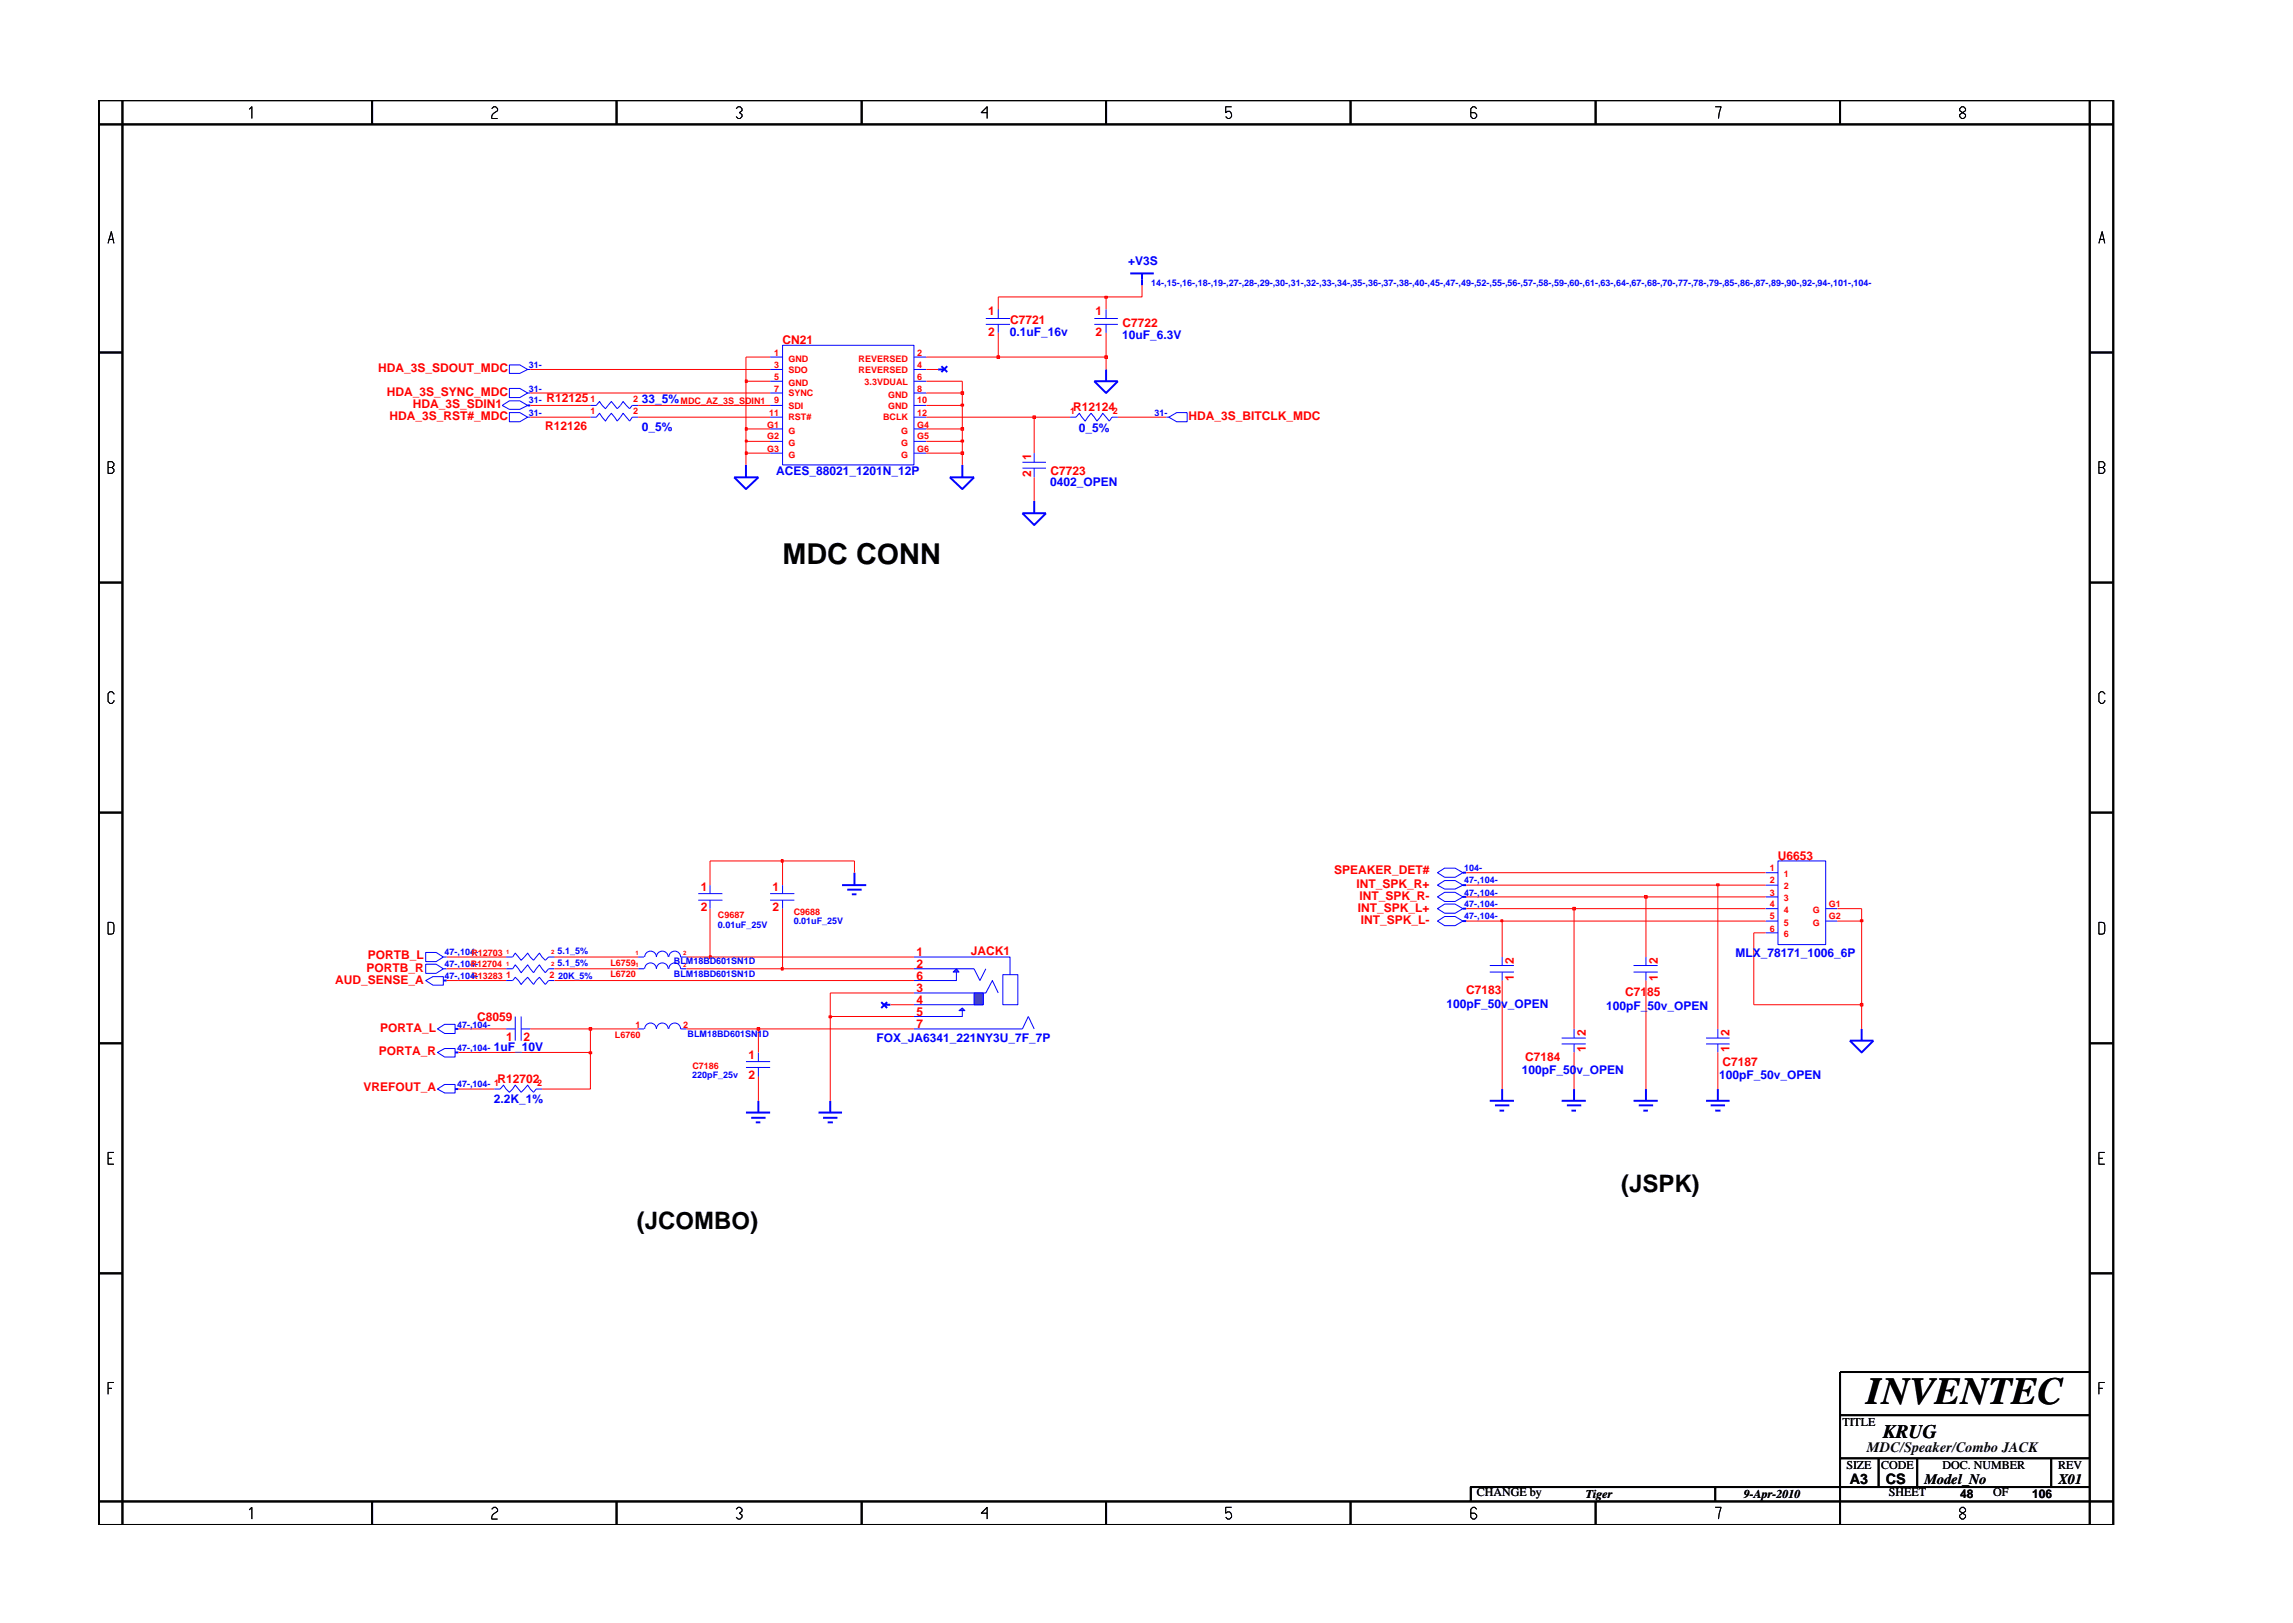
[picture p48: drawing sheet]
<svg xmlns="http://www.w3.org/2000/svg" width="297mm" height="210mm" viewBox="0 0 297 210" stroke-linecap="round" stroke-linejoin="round" font-family="sans-serif">
<defs><g id="words">
<text font-size="5" x="241.8" y="181.9">INVENTEC</text>
<text font-size="3.7" x="101.4" y="73">MDC CONN</text>
<g font-size="3.1">
<text x="210" y="154.4">(JSPK)</text>
<text x="82.5" y="159.2">(JCOMBO)</text>
</g>
<text font-size="2.5" x="244" y="186.3">KRUG</text>
<g font-size="1.9">
<text x="241.8" y="188.2">MDC/Speaker/Combo JACK</text>
<text x="239.6" y="192.2">A3</text>
<text x="244.3" y="192.3">CS</text>
<text x="249.3" y="192.2">Model_No</text>
<text x="266.6" y="192.2">X01</text>
</g>
<g font-size="1.6" fill="#00f">
<text x="146.1" y="34.3">+V3S</text>
<text x="130.8" y="43.6">0.1uF_16v</text>
<text x="145.4" y="44">10uF_6.3V</text>
<text x="83.1" y="52.3">33_5%</text>
<text x="83.1" y="55.8">0_5%</text>
<text x="139.8" y="56">0_5%</text>
<text x="100.5" y="61.6">ACES_88021_1201N_12P</text>
<text x="136" y="63">0402_OPEN</text>
<text x="224.8" y="124">MLX_78171_1006_6P</text>
<text x="187.4" y="130.5">100pF_50v_OPEN</text>
<text x="208.1" y="130.8">100pF_50v_OPEN</text>
<text x="64" y="136.2">1uF_10V</text>
<text x="113.5" y="135">FOX_JA6341_221NY3U_7F_7P</text>
<text x="64" y="142.9">2.2K_1%</text>
<text x="197.1" y="139.2">100pF_50v_OPEN</text>
<text x="222.7" y="139.8">100pF_50v_OPEN</text>
</g>
<g font-size="1.6" fill="#f00">
<text x="128" y="40.8">1</text>
<text x="130.8" y="42">C7721</text>
<text x="141.9" y="40.8">1</text>
<text x="101.4" y="44.6">CN21</text>
<text x="128" y="43.5">2</text>
<text x="141.9" y="43.5">2</text>
<text x="145.4" y="42.4">C7722</text>
<text x="49" y="48.2">HDA_3S_SDOUT_MDC</text>
<text x="50.1" y="51.3">HDA_3S_SYNC_MDC</text>
<text x="53.5" y="52.8">HDA_3S_SDIN1</text>
<text x="70.8" y="52.1">R12125</text>
<text x="139" y="53.3">R12124</text>
<text x="50.4" y="54.4">HDA_3S_RST#_MDC</text>
<text x="70.6" y="55.7">R12126</text>
<text x="133.6" y="59.6" transform="rotate(-90 133.6 59.6)">1</text>
<text x="154" y="54.4">HDA_3S_BITCLK_MDC</text>
<text x="133.6" y="61.8" transform="rotate(-90 133.6 61.8)">2</text>
<text x="136.1" y="61.5">C7723</text>
<text x="172.8" y="113.3">SPEAKER_DET#</text>
<text x="230.3" y="111.4">U6653</text>
<text x="90.8" y="115.4">1</text>
<text x="90.8" y="118.1">2</text>
<text x="100.1" y="115.4">1</text>
<text x="100.1" y="118.1">2</text>
<text x="175.7" y="115.1">INT_SPK_R+</text>
<text x="175.9" y="118.2">INT_SPK_L+</text>
<text x="176.1" y="116.6">INT_SPK_R-</text>
<text x="176.3" y="119.7">INT_SPK_L-</text>
<text x="47.5" y="125.9">PORTB_R</text>
<text x="47.6" y="124.3">PORTB_L</text>
<text x="118.7" y="123.9">1</text>
<text x="118.7" y="125.4">2</text>
<text x="125.7" y="123.7">JACK1</text>
<text x="196.1" y="124.8" transform="rotate(-90 196.1 124.8)">2</text>
<text x="214.7" y="124.8" transform="rotate(-90 214.7 124.8)">2</text>
<text x="43.4" y="127.4">AUD_SENSE_A</text>
<text x="118.7" y="128.6">3</text>
<text x="118.7" y="130.1">4</text>
<text x="118.7" y="131.6">5</text>
<text x="118.7" y="126.9">6</text>
<text x="189.9" y="128.7">C7183</text>
<text x="196.1" y="127" transform="rotate(-90 196.1 127)">1</text>
<text x="210.5" y="129">C7185</text>
<text x="214.7" y="127" transform="rotate(-90 214.7 127)">1</text>
<text x="49.1" y="136.7">PORTA_R</text>
<text x="49.3" y="133.7">PORTA_L</text>
<text x="61.8" y="132.3">C8059</text>
<text x="65.6" y="134.8">1</text>
<text x="67.8" y="134.8">2</text>
<text x="97" y="137.2">1</text>
<text x="118.7" y="133.2">7</text>
<text x="197.6" y="137.4">C7184</text>
<text x="205.4" y="136.3" transform="rotate(-90 205.4 136.3)">1</text>
<text x="205.4" y="134.2" transform="rotate(-90 205.4 134.2)">2</text>
<text x="224.1" y="136.3" transform="rotate(-90 224.1 136.3)">1</text>
<text x="224.1" y="134.2" transform="rotate(-90 224.1 134.2)">2</text>
<text x="47.1" y="141.4">VREFOUT_A</text>
<text x="64.4" y="140.2">R12702</text>
<text x="97" y="139.8">2</text>
<text x="223.1" y="138">C7187</text>
</g>
<g font-size="1.6">
<text x="238.7" y="184.8">TITLE</text>
<text x="239.2" y="190.4">SIZE</text>
<text x="243.7" y="190.4">CODE</text>
<text x="251.7" y="190.4">DOC. NUMBER</text>
<text x="266.6" y="190.4">REV</text>
<text x="191.3" y="193.8">CHANGE by</text>
<text x="205.4" y="194.1">Tiger</text>
<text x="225.9" y="194.1">9-Apr-2010</text>
<text x="244.7" y="193.8">SHEET</text>
<text x="253.9" y="194.1">48</text>
<text x="258.2" y="193.8">OF</text>
<text x="263.3" y="194.1">106</text>
</g>
<g font-size="1.2" fill="#00f">
<text x="149.1" y="37">14-,15-,16-,18-,19-,27-,28-,29-,30-,31-,32-,33-,34-,35-,36-,37-,38-,40-,45-,47-,49-,52-,55-,56-,57-,58-,59-,60-,61-,63-,64-,67-,68-,70-,77-,78-,79-,85-,86-,87-,89-,90-,92-,94-,101-,104-</text>
<text x="68.5" y="47.6">31-</text>
<text x="68.5" y="50.7">31-</text>
<text x="68.5" y="52.3">31-</text>
<text x="68.5" y="53.9">31-</text>
<text x="149.6" y="53.9">31-</text>
<text x="189.7" y="112.9">104-</text>
<text x="102.8" y="119.7">0.01uF_25V</text>
<text x="189.7" y="117.5">47-,104-</text>
<text x="189.7" y="119.1">47-,104-</text>
<text x="189.7" y="114.4">47-,104-</text>
<text x="189.7" y="116">47-,104-</text>
<text x="57.6" y="125.3">47-,104-</text>
<text x="57.6" y="123.7">47-,104-</text>
<text x="72.2" y="123.6">5.1_5%</text>
<text x="72.2" y="125.2">5.1_5%</text>
<text x="87.3" y="124.9">BLM18BD601SN1D</text>
<text x="93" y="120.2">0.01uF_25V</text>
<text x="57.6" y="126.9">47-,104-</text>
<text x="72.3" y="126.8">20K_5%</text>
<text x="87.3" y="126.5">BLM18BD601SN1D</text>
<text x="59.2" y="136.2">47-,104-</text>
<text x="59.2" y="133.1">47-,104-</text>
<text x="89.1" y="134.4">BLM18BD601SN1D</text>
<text x="59.2" y="140.8">47-,104- 1</text>
<text x="89.7" y="139.6">220pF_25v</text>
</g>
<g font-size="1.2" fill="#f00">
<text x="100.3" y="47.6">3</text>
<text x="100.3" y="46.1">1</text>
<text x="102.1" y="46.8">GND</text>
<text x="111.2" y="46.8">REVERSED</text>
<text x="118.8" y="46.1">2</text>
<text x="118.8" y="47.6">4</text>
<text x="76.5" y="52.1">1</text>
<text x="76.5" y="53.6">1</text>
<text x="82" y="52.1">2</text>
<text x="82" y="53.6">2</text>
<text x="88.2" y="52.4">MDC_AZ_3S_SDIN1</text>
<text x="99.7" y="53.9">11</text>
<text x="100.3" y="52.3">9</text>
<text x="100.3" y="50.7">7</text>
<text x="100.3" y="49.2">5</text>
<text x="102.1" y="52.9">SDI</text>
<text x="102.1" y="48.3">SDO</text>
<text x="102.1" y="51.3">SYNC</text>
<text x="102.1" y="50">GND</text>
<text x="111.2" y="48.4">REVERSED</text>
<text x="112" y="49.8">3.3VDUAL</text>
<text x="115" y="51.5">GND</text>
<text x="115" y="53">GND</text>
<text x="118.8" y="50.7">8</text>
<text x="118.8" y="53.9">12</text>
<text x="118.8" y="52.3">10</text>
<text x="118.8" y="49.2">6</text>
<text x="138.6" y="53.6">1</text>
<text x="144.2" y="53.6">2</text>
<text x="99.4" y="55.4">G1</text>
<text x="99.4" y="56.9">G2</text>
<text x="99.4" y="58.5">G3</text>
<text x="102.1" y="56.2">G</text>
<text x="102.1" y="54.5">RST#</text>
<text x="102.1" y="57.8">G</text>
<text x="102.1" y="59.3">G</text>
<text x="114.4" y="54.5">BCLK</text>
<text x="116.7" y="56.2">G</text>
<text x="116.7" y="57.8">G</text>
<text x="116.7" y="59.3">G</text>
<text x="118.8" y="55.4">G4</text>
<text x="118.8" y="56.9">G5</text>
<text x="118.8" y="58.5">G6</text>
<text x="229.3" y="112.9">1</text>
<text x="231.1" y="113.7">1</text>
<text x="93" y="119">C9687</text>
<text x="102.8" y="118.5">C9688</text>
<text x="229.3" y="117.5">4</text>
<text x="229.3" y="119.1">5</text>
<text x="229.3" y="114.4">2</text>
<text x="229.3" y="116">3</text>
<text x="231.1" y="118.3">4</text>
<text x="231.1" y="119.9">5</text>
<text x="231.1" y="115.2">2</text>
<text x="231.1" y="116.8">3</text>
<text x="234.8" y="118.3">G</text>
<text x="234.8" y="119.9">G</text>
<text x="236.9" y="117.5">G1</text>
<text x="236.9" y="119.1">G2</text>
<text x="61" y="125.3">R12704</text>
<text x="61.1" y="123.8">R12703</text>
<text x="79.1" y="125.1">L6759</text>
<text x="229.3" y="120.7">6</text>
<text x="231.1" y="121.4">6</text>
<text x="61.1" y="126.9">R13283</text>
<text x="65.6" y="126.7">1</text>
<text x="71.2" y="126.7">2</text>
<text x="79.1" y="126.6">L6720</text>
<text x="79.7" y="134.5">L6760</text>
<text x="82.3" y="133.1">1</text>
<text x="88.5" y="133.1">2</text>
<text x="69.6" y="140.7">2</text>
<text x="89.7" y="138.5">C7186</text>
</g>
<g font-size=".8" fill="#f00">
<text x="65.6" y="125.1">1</text>
<text x="65.6" y="123.6">1</text>
<text x="71.4" y="125.1">2</text>
<text x="71.4" y="123.6">2</text>
<text x="82.3" y="123.7">1</text>
<text x="82.3" y="125.3">1</text>
<text x="88.5" y="123.7">2</text>
<text x="88.5" y="125.3">2</text>
</g>
</g></defs>
<g fill="none" stroke="#00f" stroke-width=".25">
<path d="M146.4 35.4h3.1M147.9 35.4v1.5M68.4 52.5h.3M121.5 47.9h.8M121.9 47.4l.8 .8M122.7 47.4l-.8 .8M189.5 116.2h.4M189.5 113.1h.4M57.4 127h.5M59 133.3h.4M239.6 134.8h3.1l-1.5 1.5zM241.2 133.3v1.5"/>
<path d="M106 144.1h3.1M106.6 144.8h1.9M107.2 145.4h.7M107.6 142.6v1.5"/>
</g>
<g fill="none" stroke="#00f" stroke-width=".13">
<path d="M65.1 52.5l.9-.6h1.3l1.1 .6-1.1 .5h-1.3zM66 50.3h1.3l1.1 .6-1.1 .6h-1.3zM66 47.3h1.3l1.1 .6-1.1 .5h-1.3zM68.4 50.9h.3M68.4 47.9h.3M151.1 54h.3M151.4 54l1-.5h1.4v1.1h-1.4zM186.2 116.2l.9-.6h1.4l1 .6-1 .6h-1.4zM186.2 113.1l.9-.6h1.4l1 .6-1 .6h-1.4zM228.7 114.7h1.6M228.7 113.1h1.6M228.7 117.7h1.6"/>
<path d="M228.7 116.2h1.6M228.7 119.3h1.6M230.3 111.5h6.2v10.9h-6.2zM236.5 117.7h1.5M236.5 119.3h1.5M55.1 127l1-.5h1.3v1.1h-1.3zM56.7 133.3l.9-.6h1.4v1.2h-1.4zM118.4 128.6h9.3l.9-1.6 .7 1.6M118.4 125.5h7.8l.7 1.5 .8-1.5M129.9 126.3h2v3.9h-2zM202.3 135.2h3.1M202.3 134.5h3.1"/>
<path d="M203.9 133.3v1.2M203.9 135.2v1.1M211.6 125.9h3.1M211.6 125.1h3.1M213.2 124v1.1M213.2 125.9v1.1M221 135.2h3.1M221 134.5h3.1M222.5 133.3v1.2M222.5 135.2v1.1M228.7 120.8h1.6"/>
</g>
<path d="M123.5 125.9l.4-.4 .3 .4z" fill="#3c3cc8"/>
<path d="M118.4 124h12.4v2.3M118.4 130.2h9M123.5 125.9l.4-.4 .3 .4zM123.9 125.9v1.1h-5.5" fill="none" stroke="#00f" stroke-width=".13"/>
<path d="M126.2 128.6h1.2v1.6h-1.2z" fill-rule="evenodd" fill="#3c3cc8"/>
<path d="M126.2 128.6h1.2v1.6h-1.2z" fill="none" stroke="#00f" stroke-width=".13"/>
<path d="M124.2 130.9l.5-.3 .3 .3z" fill="#3c3cc8"/>
<g fill="none" stroke="#00f" stroke-width=".13">
<path d="M66 53.5h1.3l1.1 .5-1.1 .6h-1.3zM68.4 54h.3M76.5 54h.7l.5-.5 .7 1.1 .8-1.1 .8 1.1 .7-1.1 .9 1.1 .3-.6h.8M76.5 52.5h.7l.5-.5 .7 .9 .8-.9 .8 .9 .7-.9 .9 .9 .3-.4h.8M99.8 47.9h1.6M99.8 49.4h1.6M99.8 50.9h1.6M99.8 52.5h1.6M99.8 54h1.6M99.8 46.3h1.6M99.8 55.6h1.6M99.8 57.2h1.6"/>
<path d="M99.8 58.7h1.6M101.4 44.7h17v15.5h-17zM118.4 47.9h1.6M118.4 49.4h1.6M118.4 50.9h1.6M118.4 52.5h1.6M118.4 54h1.6M118.4 46.3h1.6M118.4 55.6h1.6M118.4 57.2h1.6M118.4 58.7h1.6M127.7 41.3h3.1"/>
<path d="M127.7 42h3.1M129.3 40.1v1.2M129.3 42v1.1M132.4 59.9h3.1M134 58.7v1.2M138.6 54h.8l.4-.5 .8 1.1 .7-1.1 .8 1.1 .8-1.1 .8 1.1 .3-.6h.8M141.8 41.3h3M141.8 42h3M143.3 40.1v1.2M143.3 42v1.1M132.4 60.6h3.1M134 60.6v1.2"/>
<path d="M90.5 115.8h3.1M90.5 116.6h3.1M92 114.7v1.1M92 116.6v1.1M99.8 115.8h3.1M99.8 116.6h3.1M101.4 114.7v1.1M101.4 116.6v1.1M186.2 117.7l.9-.6h1.4l1 .6-1 .6h-1.4zM186.2 119.3l.9-.6h1.4l1 .6-1 .6h-1.4zM186.2 114.7l.9-.6h1.4l1 .6-1 .5h-1.4zM55.1 124.9h1.4l.9 .6-.9 .6h-1.4z"/>
<path d="M55.1 123.4h1.4l.9 .6-.9 .6h-1.4zM56.7 136.3l.9-.5h1.4v1.1h-1.4zM57.4 125.5h.5M57.4 124h.5M65.6 127h.8l.3-.4 .8 .9 .9-.9 .7 .9 .8-.9 .7 .9 .5-.5h.7M65.6 124h.8l.3-.5 .8 .9 .9-.9 .7 .9 .8-.9 .7 .9 .5-.4h.7M65.6 125.5h.8l.3-.5 .8 1 .9-1 .7 1 .8-1 .7 1 .5-.5h.7M65.6 133.3h1.1M66.7 131.7v3.1M67.5 133.3h1.2M67.5 131.7v3.1M82.7 133.3h.7"/>
<path d="M82.7 125.5h.7M82.7 124h.7M83.5 133.3a.76 .76 0 0 1 .8-.8 .76 .76 0 0 1 .7 .8 .76 .76 0 0 1 .8-.8 .76 .76 0 0 1 .8 .8M83.5 125.5a.76 .76 0 0 1 .8-.8 .76 .76 0 0 1 .7 .8 .76 .76 0 0 1 .8-.8 .76 .76 0 0 1 .8 .8M83.5 124a.76 .76 0 0 1 .8-.8 .76 .76 0 0 1 .7 .8 .76 .76 0 0 1 .8-.8 .76 .76 0 0 1 .8 .8M86.6 133.3a.76 .76 0 0 1 .8-.8 .76 .76 0 0 1 .8 .8h.7M86.6 125.5a.76 .76 0 0 1 .8-.8 .76 .76 0 0 1 .8 .8h.7M86.6 124a.76 .76 0 0 1 .8-.8 .76 .76 0 0 1 .8 .8h.7M96.6 137.5h3.2M96.6 138.3h3.2M98.2 136.3v1.2M98.2 138.3v1.2"/>
<path d="M118.4 133.3h14l.8-1.6 .8 1.6M124.2 130.9l.5-.3 .3 .3zM124.7 130.9v.8h-6.3M193 125.9h3.1M193 125.1h3.1M194.6 124v1.1M194.6 125.9v1.1M56.7 141.1l.9-.6h1.4v1.1h-1.4zM64 141.1h.8l.4-.5 .8 .9 .7-.9 .8 .9 .9-.9 .7 .9 .4-.4h.7"/>
</g>
<g fill="none" stroke="#00f" stroke-width=".25">
<path d="M141.8 49.4h3l-1.5 1.5zM143.3 47.9v1.5M95.1 61.8h3.1l-1.6 1.6zM96.6 60.2v1.6M123 61.8h3.2l-1.5 1.6zM124.7 60.2v1.6M132.4 66.5h3.1l-1.5 1.5zM134 64.9v1.6M109.1 114.7h3.1M109.8 115.3h1.8M110.3 115.9h.6M110.7 113.1v1.6"/>
<path d="M189.5 117.7h.4M189.5 119.3h.4M189.5 114.7h.4M59 136.3h.4M114.2 129.8l.7 .8M114.5 130.2h.8M114.9 129.8l-.7 .8M59 141.1h.4M96.6 144.1h3.2M97.3 144.8h1.9M97.9 145.4h.6M98.2 142.6v1.5"/>
<path d="M193 142.6h3.1M193.7 143.2h1.8M194.3 143.9h.5M194.6 141.1v1.5M202.3 142.6h3.1M203 143.2h1.8M203.6 143.9h.6M203.9 141.1v1.5M211.6 142.6h3.1M212.3 143.2h1.9M212.9 143.9h.6M213.2 141.1v1.5"/>
<path d="M221 142.6h3.1M221.6 143.2h1.9M222.2 143.9h.7M222.5 141.1v1.5"/>
</g>
<path d="M59.4 136.3h17.1v4.8h-6.3M98.2 139.5v3.1M107.6 131.7v10.9M194.6 127v14.1M203.9 136.3v4.8M213.2 127v14.1M222.5 136.3v4.8M59.4 141.1h4.6" fill="none" stroke="#f00" stroke-width=".13"/>
<path d="M76.3 136.3h.4v.2h-.4z" fill="#8e2323"/>
<path d="M59.4 133.3h6.2M68.7 133.3h7.8v3M76.3 136.3h.4v.2h-.4zM98.2 133.3v3" fill="none" stroke="#f00" stroke-width=".13"/>
<path d="M76.3 133.1h.4v.4h-.4z" fill="#8e2323"/>
<path d="M76.3 133.1h.4v.4h-.4zM76.5 133.3h6.2M88.9 133.3h9.3" fill="none" stroke="#f00" stroke-width=".13"/>
<path d="M98.1 133.1h.3v.4h-.3z" fill="#8e2323"/>
<path d="M203.9 117.7v15.6M222.5 114.7v18.6M98.1 133.1h.3v.4h-.3zM98.2 133.3h20.2M241.2 130.2v3.1" fill="none" stroke="#f00" stroke-width=".13"/>
<path d="M107.4 131.6h.3v.3h-.3z" fill="#8e2323"/>
<path d="M107.4 131.6h.3v.3h-.3zM107.6 128.6v3.1h10.8M115.3 130.2h3.1M227.2 120.8v9.4h14" fill="none" stroke="#f00" stroke-width=".13"/>
<path d="M241 130h.3v.3h-.3z" fill="#8e2323"/>
<path d="M241.2 119.3v10.9M57.9 127h7.7M57.9 125.5h7.7M71.8 127h46.6M71.8 125.5h10.9M88.9 125.5h12.5M107.6 128.6h10.8M241 130h.3v.3h-.3z" fill="none" stroke="#f00" stroke-width=".13"/>
<path d="M101.2 125.3h.3v.4h-.3z" fill-rule="evenodd" fill="#8e2323"/>
<path d="M101.4 117.7v7.8h17M57.9 124h7.7M71.8 124h10.9M88.9 124h3.1M101.2 125.3h.3v.4h-.3z" fill="none" stroke="#f00" stroke-width=".13"/>
<path d="M91.9 123.8h.2v.3h-.2z" fill-rule="evenodd" fill="#8e2323"/>
<path d="M92 117.7v6.3h26.4M189.9 119.3h4.7v4.7M213.2 116.2v7.8M91.9 123.8h.2v.3h-.2zM227.2 120.8h1.5" fill="none" stroke="#f00" stroke-width=".13"/>
<path d="M194.4 119.2h.3v.2h-.3z" fill-rule="evenodd" fill="#8e2323"/>
<path d="M194.4 119.2h.3v.2h-.3zM194.6 119.3h34.1M238 119.3h3.2" fill="none" stroke="#f00" stroke-width=".13"/>
<path d="M241 119.2h.3v.2h-.3z" fill="#8e2323"/>
<path d="M189.9 117.7h14M241 119.2h.3v.2h-.3zM241.2 117.7v1.6" fill="none" stroke="#f00" stroke-width=".13"/>
<path d="M203.7 117.5h.4v.4h-.4z" fill-rule="evenodd" fill="#8e2323"/>
<path d="M189.9 116.2h23.3M203.7 117.5h.4v.4h-.4zM203.9 117.7h24.8M238 117.7h3.2" fill="none" stroke="#f00" stroke-width=".13"/>
<path d="M213 116h.4v.4h-.4z" fill="#8e2323"/>
<path d="M92 111.5v3.2M101.4 111.5v3.2M189.9 114.7h32.6M213 116h.4v.4h-.4zM213.2 116.2h15.5" fill="none" stroke="#f00" stroke-width=".13"/>
<path d="M222.4 114.5h.3v.3h-.3z" fill="#8e2323"/>
<path d="M92 111.5h9.4M110.7 111.5v1.6M189.9 113.1h38.8M222.4 114.5h.3v.3h-.3zM222.5 114.7h6.2" fill="none" stroke="#f00" stroke-width=".13"/>
<path d="M101.2 111.4h.3v.3h-.3z" fill-rule="evenodd" fill="#8e2323"/>
<path d="M96.6 58.7v1.5M124.7 58.7v1.5M134 61.8v3.1M101.2 111.4h.3v.3h-.3zM101.4 111.5h9.3" fill="none" stroke="#f00" stroke-width=".13"/>
<path d="M96.5 58.5h.3v.4h-.3z" fill-rule="evenodd" fill="#8e2323"/>
<path d="M96.5 58.5h.3v.4h-.3zM96.6 57.2v1.5h3.2M120 58.7h4.7" fill="none" stroke="#f00" stroke-width=".13"/>
<path d="M124.5 58.5h.3v.4h-.3z" fill-rule="evenodd" fill="#8e2323"/>
<path d="M124.5 58.5h.3v.4h-.3zM124.7 57.2v1.5M134 54v4.7" fill="none" stroke="#f00" stroke-width=".13"/>
<path d="M96.5 57h.3v.3h-.3z" fill="#8e2323"/>
<path d="M96.5 57h.3v.3h-.3zM96.6 55.6v1.6h3.2M120 57.2h4.7" fill="none" stroke="#f00" stroke-width=".13"/>
<path d="M124.5 57h.3v.3h-.3z" fill="#8e2323"/>
<path d="M124.5 57h.3v.3h-.3zM124.7 55.6v1.6" fill="none" stroke="#f00" stroke-width=".13"/>
<path d="M96.5 55.4h.3v.3h-.3z" fill-rule="evenodd" fill="#8e2323"/>
<path d="M96.5 55.4h.3v.3h-.3zM96.6 49.4v6.2h3.2M120 55.6h4.7" fill="none" stroke="#f00" stroke-width=".13"/>
<path d="M124.5 55.4h.3v.3h-.3z" fill-rule="evenodd" fill="#8e2323"/>
<path d="M68.7 54h7.8M82.7 54h17.1M120 54h14M124.5 55.4h.3v.3h-.3zM124.7 52.5v3.1" fill="none" stroke="#f00" stroke-width=".13"/>
<path d="M133.8 53.9h.3v.3h-.3z" fill-rule="evenodd" fill="#8e2323"/>
<path d="M68.7 52.5h7.8M82.7 52.5h17.1M120 52.5h4.7M133.8 53.9h.3v.3h-.3zM134 54h4.6M144.8 54h6.3" fill="none" stroke="#f00" stroke-width=".13"/>
<path d="M124.5 52.4h.3v.2h-.3z" fill="#8e2323"/>
<path d="M68.7 50.9h31.1M120 50.9h4.7v1.6M124.5 52.4h.3v.2h-.3z" fill="none" stroke="#f00" stroke-width=".13"/>
<path d="M124.5 50.7h.3v.4h-.3z" fill="#8e2323"/>
<path d="M124.5 50.7h.3v.4h-.3zM124.7 49.4v1.5" fill="none" stroke="#f00" stroke-width=".13"/>
<path d="M96.5 49.2h.3v.4h-.3z" fill-rule="evenodd" fill="#8e2323"/>
<path d="M68.7 47.9h31.1M96.5 49.2h.3v.4h-.3zM99.8 46.3h-3.2v3.1h3.2M120 49.4h4.7M120 47.9h1.5M120 46.3h9.3M143.3 46.3v1.6" fill="none" stroke="#f00" stroke-width=".13"/>
<path d="M129.1 46.1h.4v.3h-.4z" fill="#8e2323"/>
<path d="M129.1 46.1h.4v.3h-.4zM129.3 43.1v3.2h14" fill="none" stroke="#f00" stroke-width=".13"/>
<path d="M143.1 46.1h.4v.3h-.4z" fill="#8e2323"/>
<path d="M129.3 40.1v-1.6h14v1.6M143.1 46.1h.4v.3h-.4zM143.3 43.1v3.2" fill="none" stroke="#f00" stroke-width=".13"/>
<path d="M143.1 38.4h.4v.2h-.4z" fill="#8e2323"/>
<path d="M143.1 38.4h.4v.2h-.4zM147.9 36.9v1.6h-4.6" fill="none" stroke="#f00" stroke-width=".13"/>
<g fill="none" stroke="#000" stroke-width=".25">
<path d="M12.8 13h261v184.6h-261zM12.8 16.1h261M15.9 13v184.6M48.2 13v3.1M79.9 13v3.1M111.6 13v3.1M143.3 13v3.1M174.9 13v3.1M206.7 13v3.1M238.4 13v3.1M270.7 13v184.6M12.8 45.7h3.1"/>
<path d="M270.7 45.7h3.1M12.8 75.5h3.1M270.7 75.5h3.1M12.8 105.3h3.1M270.7 105.3h3.1M12.8 135.2h3.1M270.7 135.2h3.1M12.8 165h3.1M270.7 165h3.1M270.7 177.7h-32.3v19.9M12.8 194.5h261M48.2 194.5v3.1"/>
<path d="M79.9 194.5v3.1M111.6 194.5v3.1M143.3 194.5v3.1M174.9 194.5v3.1M206.7 194.5v3.1M222.2 192.6v1.9M238.4 183.3h32.3M238.4 188.9h32.3M243.4 188.9v3.7M248.4 188.9v3.7M265.7 188.9v3.7M270.7 192.6h-80.2v1.9"/>
</g>
<g fill="none" stroke="#000" stroke-width=".13">
<path d="M32.6 13.8v1.6v-1.6l-.3 .4zM63.7 14.1l.3-.3h.2l.3 .3v.2l-.5 .4-.3 .4v.3h.8M95.4 14.1l.2-.3h.3l.2 .3v.2l-.3 .3 .3 .2v.3l-.2 .3h-.3l-.2-.3M127.9 14.6h-.8l.8-.8v1.6M159.5 13.8h-.7v.8l.2-.2a.5 .5 0 0 1 .5 .7l-.2 .3h-.3l-.2-.3M190.8 13.8h.2l.3 .3-.3-.3h-.2l-.3 .3v1l.3 .3h.2l.3-.3v-.3l-.3-.2h-.5h.5l.3 .2v.3l-.3 .3h-.2l-.3-.3v-1zM222.2 13.8h.8l-.4 1.6 .4-1.6zM254.1 13.8l-.2 .3v.2l.7 .5v.3l-.2 .3h-.3l-.2-.3v-.3l.7-.5v-.2l-.2-.3zM14 31.5l.4-1.5 .4 1.5M14.1 31h.6M271.9 31.5l.4-1.5 .4 1.5M272 31h.6"/>
<path d="M14 59.8h.5l.3 .3v.2l-.3 .3 .3 .2v.3l-.3 .2h-.5zM271.9 59.8h.5l.3 .3v.2l-.3 .3 .3 .2v.3l-.3 .2h-.5zM271.9 59.8h.5l.3 .3v.2l-.3 .3h-.5h.5l.3 .2v.3l-.3 .2h-.5zM14 60.6h.5M14 89.9l.3-.3h.2l.3 .3-.3-.3h-.2l-.3 .3v1l.3 .2h.2l.3-.2v-.2v.2l-.3 .2h-.2l-.3-.2zM271.9 89.9l.2-.3h.3l.3 .3-.3-.3h-.3l-.2 .3v1l.2 .2h.3l.3-.2v-.2v.2l-.3 .2h-.3l-.2-.2zM14 119.5l.7 .1 .1 .2-.1 1.1-.7 .1zM271.9 119.5l.7 .1 .1 .2-.1 1.1-.7 .1zM14 150.1h.5M14.8 149.3h-.8v1.5h.8M271.9 150.1h.5M272.7 149.3h-.8v1.5h.8"/>
<path d="M14 179.9h.5M14.8 179.1h-.8v1.5M271.9 179.9h.5M272.7 179.1h-.8v1.5M32.3 195.6l.3-.3v1.5M64 195.3l-.3 .2 .3-.2h.2l.3 .2v.3l-.7 .5-.1 .5h.8h-.8l.1-.5 .7-.5v-.3l-.3-.2zM95.6 195.3l-.2 .2 .2-.2h.3l.2 .2v.3l-.3 .2 .3 .3v.2l-.2 .3h-.3l-.2-.3 .2 .3h.3l.2-.3v-.2l-.3-.3 .3-.2v-.3l-.2-.2zM127.9 195.3v1.5v-1.5l-.8 .7h.8h-.8zM159.5 195.3h-.7v.7l.2-.1a.5 .5 0 0 1 .5 .6l-.2 .3h-.3l-.2-.3M191.3 195.5l-.3-.2h-.2l-.3 .2v1l.3 .3h.2l.3-.3v-.2l-.3-.3h-.5M222.2 195.3h.8l-.4 1.5 .4-1.5zM254.1 195.3l-.2 .2v.3l.7 .5v.2l-.2 .3h-.3l-.2-.3v-.2l.7-.5v-.3l-.2-.2z"/>
</g>
<use href="#words"/>
</svg>
